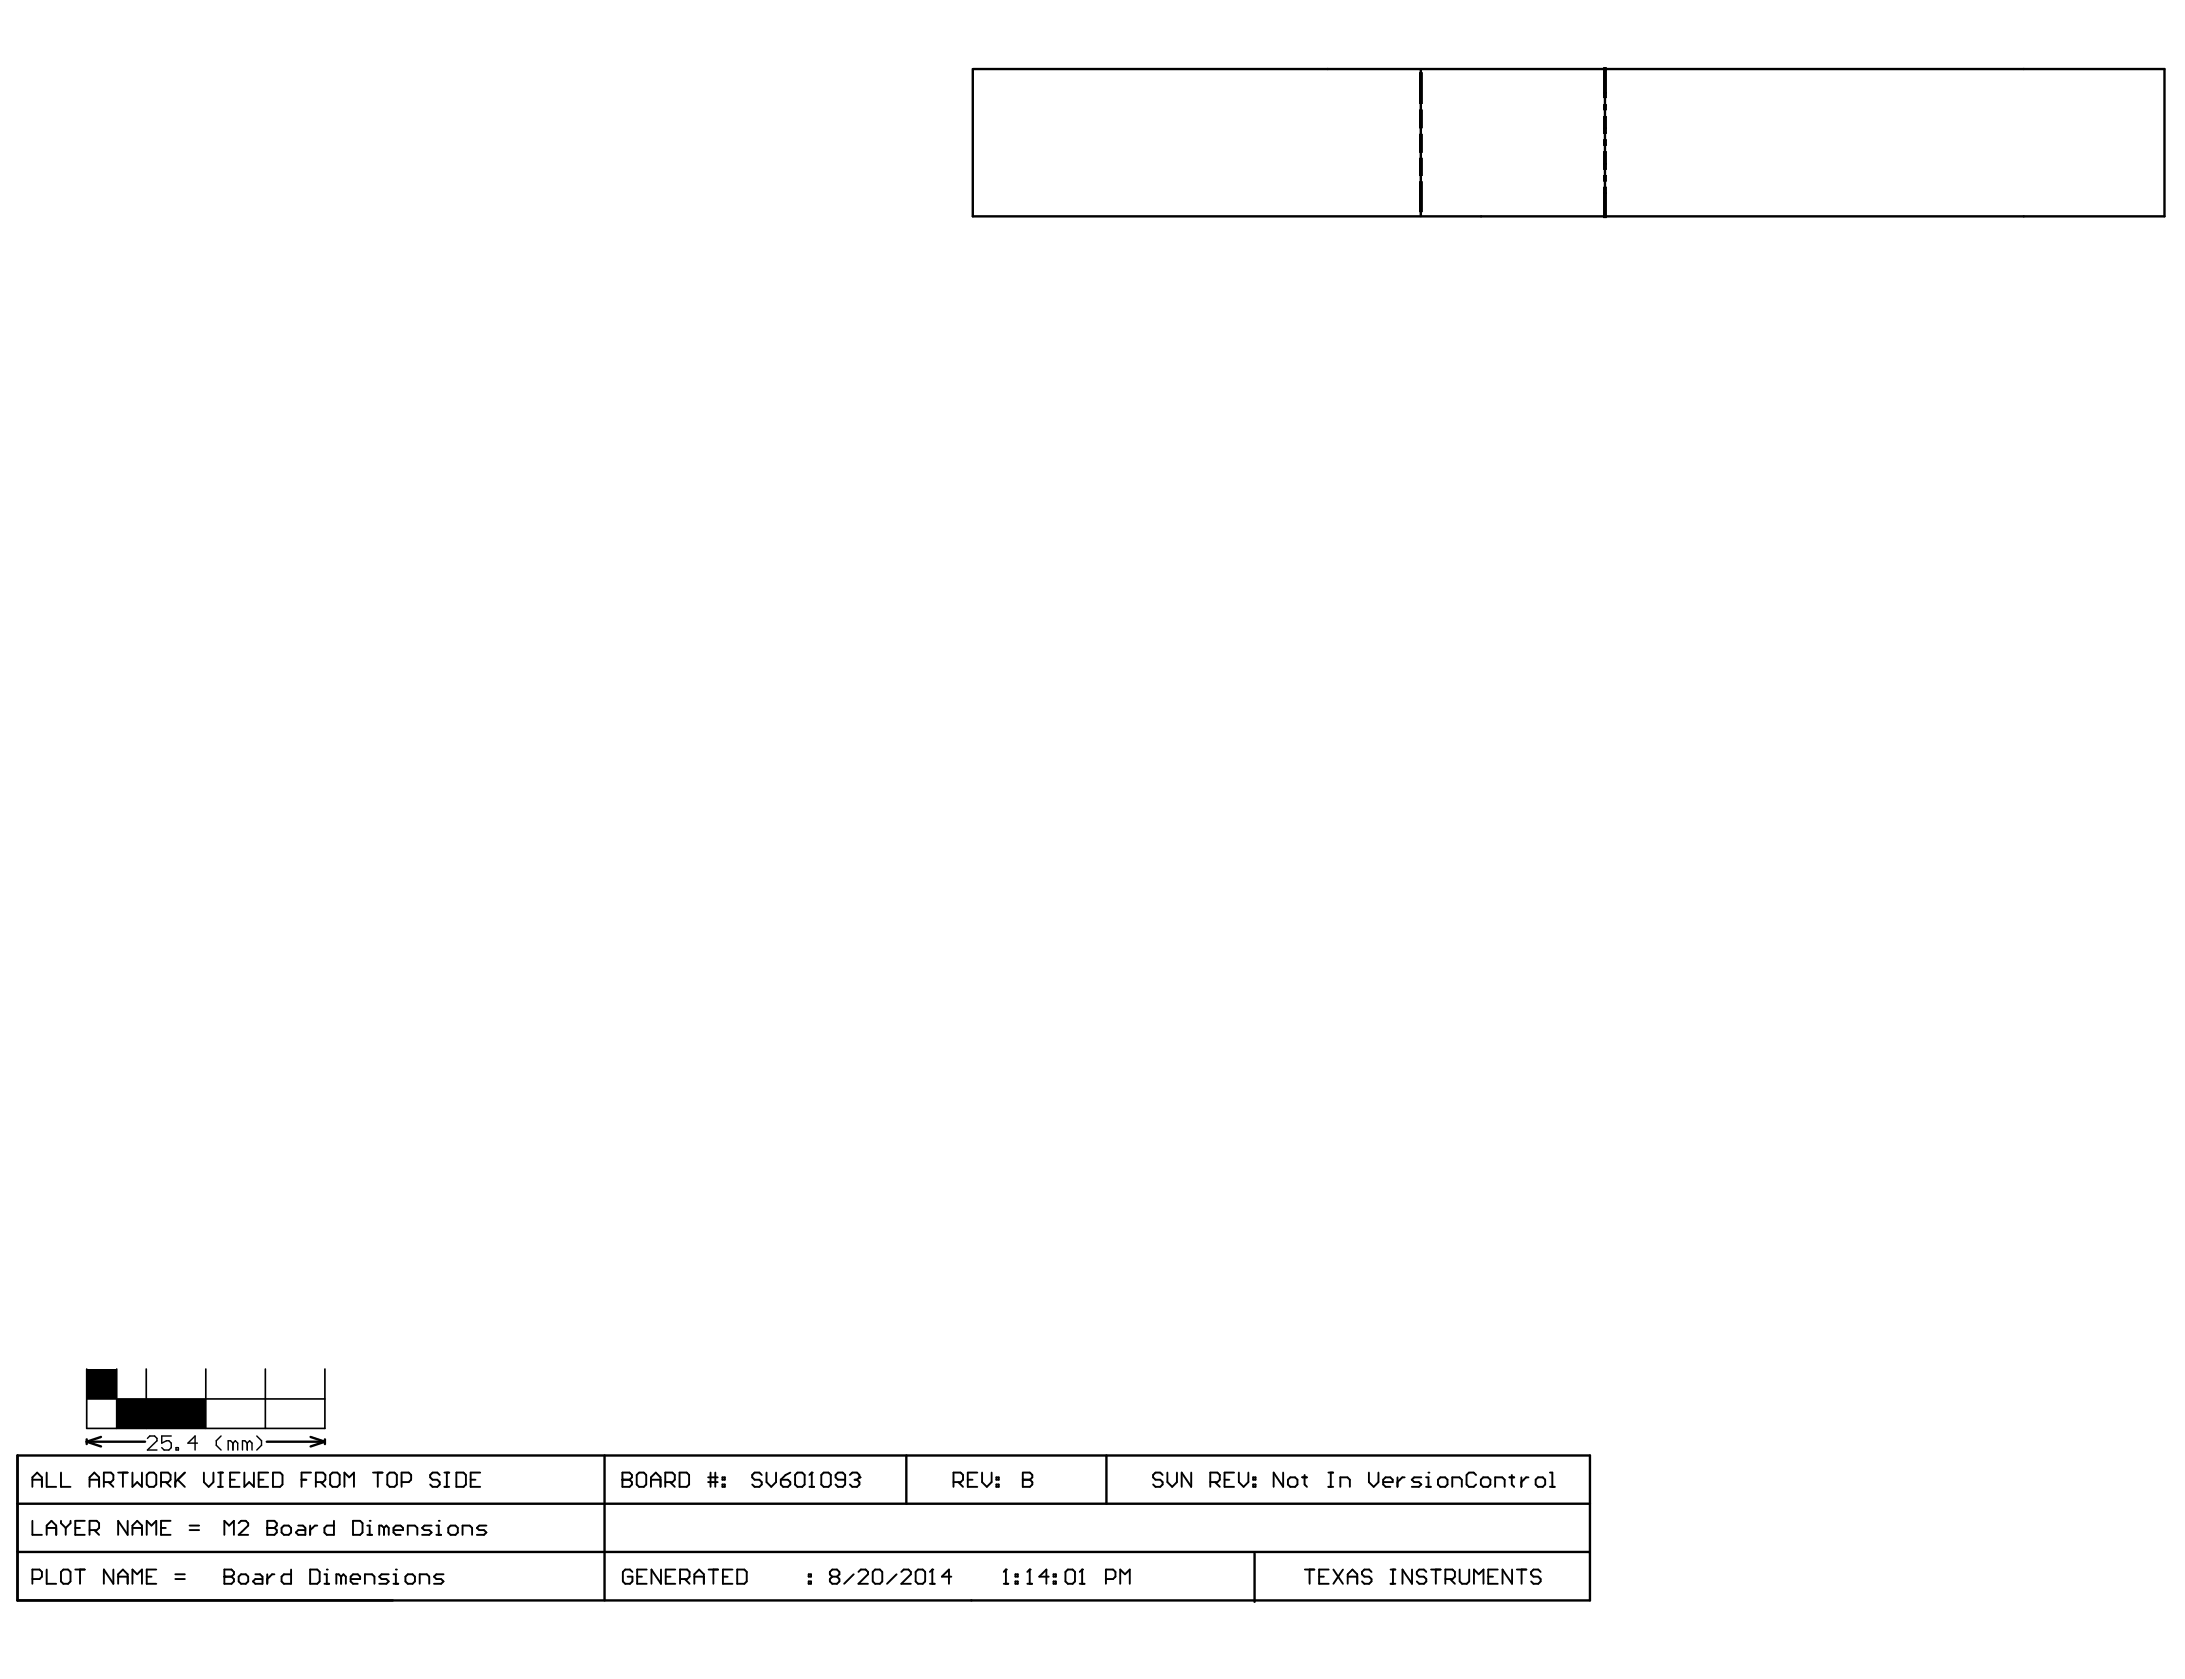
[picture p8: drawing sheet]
<svg xmlns="http://www.w3.org/2000/svg" width="271mm" height="208mm" viewBox="0 0 271 208" stroke-linecap="round" stroke-linejoin="round" font-family="sans-serif">
<g fill="none" stroke="#000" stroke-width=".12">
<path d="M176 16.7h.3v2.2h-.3zM176 13.7h.3v2.1h-.3zM176 19.6h.3v2.2h-.3zM176 9h.3v3.8h-.3zM198.9 17.3h.3v.7h-.3zM198.9 15.9h.3v.6h-.3zM198.9 13h.3v.6h-.3zM198.9 11.5h.3v.6h-.3zM198.9 18.8h.3v1.5h-.3zM198.9 14.4h.3v1.5h-.3zM198.9 8.4h.3v3.1h-.3zM176 22.6h.3v3.6h-.3z"/>
<path d="M198.9 23.2h.3v.7h-.3zM198.9 21.8h.3v.6h-.3zM198.9 20.3h.3v.7h-.3zM198.9 23.9h.3v3.1h-.3z"/>
</g>
<g fill="none" stroke="#000" stroke-width=".3">
<path d="M120.6 8.6v18.2h147.8v-18.2h-147.7M176.2 8.7v18.1M199 8.7v18M10.8 178.4v.6M10.8 178.7l1.7 .6M10.8 178.7h7.2M12.5 178.1l-1.7 .6M33.1 178.7h7.2M38.5 178.1l1.8 .6M40.3 178.4v.6M40.3 178.7l-1.8 .6M2.2 180.4v18h194.9v-18h-194.9v18"/>
<path d="M2.2 192.4h194.9M2.2 186.4h194.9M75 180.4v18M112.4 180.4v6M137.2 180.4v6M155.6 192.6v6"/>
</g>
<g fill="none" stroke="#000" stroke-width=".24">
<path d="M4 183.4h1.2M4 184.3v-1.2l.6-.5 .6 .5v1.2M4 188.5v1.8h1.2M4 195.7h.9l.3-.2v-.6l-.3-.3h-.9v1.7M5.8 182.6v1.7h1.2M5.8 190.3v-1.2l.6-.6 .6 .6v1.2M5.8 194.6v1.7h1.2M5.8 189.4h1.2M7.6 182.6v1.7h1.1M7.6 194.9l.3-.3h.5l.3 .3v1.1l-.3 .3h-.5l-.3-.3zM7.6 188.5v.3l.6 .6M8.2 189.4v.9"/>
<path d="M8.7 188.5v.3l-.5 .6M9.3 194.6h1.2M9.3 189.4h.6M9.9 194.6v1.7M10.5 188.5h-1.2v1.8h1.2M11.1 183.4h1.2M11.1 189.7h.9l.3-.3v-.6l-.3-.3h-.9v1.8M11.1 184.3v-1.2l.6-.5 .6 .5v1.2M11.7 189.7l.6 .6M12.9 183.7h.9l.3-.3v-.6l-.3-.2h-.9v1.7M13.5 183.7l.6 .6M14.1 194.6v1.7l-1.2-1.7v1.7"/>
<path d="M14.6 182.6h1.2M14.6 196.3v-1.1l.6-.6 .6 .6v1.1M14.6 195.5h1.2M15.2 182.6v1.7M15.8 188.5v1.8l-1.2-1.8v1.8M16.4 182.6v1.7l.6-.6 .6 .6v-1.7M16.4 190.3v-1.2l.6-.6 .6 .6v1.2M16.4 196.3v-1.7l.6 .6 .6-.6v1.7M16.4 189.4h1.2M18.2 182.8l.3-.2h.6l.3 .2v1.2l-.3 .3h-.6l-.3-.3zM18.2 195.5h.6M18.2 190.3v-1.8l.6 .6 .6-.6v1.8"/>
<path d="M19.4 194.6h-1.2v1.7h1.2M20 183.7h.9l.2-.3v-.6l-.2-.2h-.9v1.7M20 189.4h.6M20.6 183.7l.5 .6M21.1 188.5h-1.1v1.8h1.1M21.7 195.7h1.2M21.7 195.2h1.2M21.7 182.6v1.7M22 183.4l.9 .9M22.9 182.6l-1.2 1.1M23.5 189.7h1.2M23.5 189.1h1.2"/>
<path d="M25.3 182.6v1.1l.6 .6 .6-.6v-1.1M27.1 184.3h.5M27.1 182.6h.5M27.3 182.6v1.7M27.8 195.5h.1M27.8 194.6h.9l.3 .3v.3l-.3 .3 .3 .2v.3l-.3 .3h-.9zM27.8 195.5h.9M27.8 190.3v-1.8l.6 .6 .6-.6v1.8M28.5 183.4h.6M29.6 195.5l.3-.3h.6l.3 .3v.5l-.3 .3h-.6l-.3-.3zM29.6 188.8l.3-.3h.6l.3 .3v.3l-1.2 1.2h1.2M29.7 182.6h-1.2v1.7h1.2"/>
<path d="M30.3 182.6v1.7l.6-.6 .6 .6v-1.7M31.7 195.2h.6l.2 .3v.8h-.8l-.3-.3 .3-.3h.8M32.1 183.4h.6M33.1 189.4h.1M33.1 188.5h.9l.3 .3v.3l-.3 .3 .3 .3v.3l-.3 .3h-.9zM33.1 189.4h.9M33.1 195.2v1.1M33.3 182.6h-1.2v1.7h1.2M33.8 182.6h.9l.3 .2v1.2l-.3 .3h-.9zM34 195.2h-.3l-.6 .5M34.9 189.4l.3-.3h.6l.3 .3v.6l-.3 .3h-.6l-.3-.3zM36.1 194.6v1.7h-.9l-.3-.3v-.5l.3-.3h.9"/>
<path d="M37 189.1h.6l.3 .3v.9h-.9l-.3-.3 .3-.3h.9M37.4 183.4h.6M38.5 194.6h.8l.3 .3v1.1l-.3 .3h-.8zM38.5 189.1v1.2M38.6 182.6h-1.2v1.7M39.2 183.7h.9l.2-.3v-.6l-.2-.2h-.9v1.7M39.3 189.1h-.3l-.5 .6M39.8 183.7l.5 .6M40.2 196.3h.6M40.2 195.2h.3v1.1M40.5 194.6h.1M40.9 182.8l.3-.2h.6l.3 .2v1.2l-.3 .3h-.6l-.3-.3z"/>
<path d="M41.4 188.5v1.8h-.9l-.3-.3v-.6l.3-.3h.9M42.3 195.5l-.3-.3h-.3v1.1M42.3 195.5v.8M42.3 195.5l.3-.3 .3 .3v.8M42.7 184.3v-1.7l.6 .5 .6-.5v1.7M43.5 195.7h1.2v-.2l-.3-.3h-.6l-.3 .3v.5l.3 .3h.6M43.8 188.5h.9l.3 .3v1.2l-.3 .3h-.9zM45.2 196.3v-1.1h.9l.3 .3v.8M45.5 190.3h.6M45.5 189.1h.3v1.2M45.8 188.5h.1M46.3 182.6h1.1"/>
<path d="M46.8 182.6v1.7M47.6 189.4l-.3-.3h-.3v1.2M47.6 189.4v.9M47.6 189.4l.3-.3 .3 .3v.9M48 182.8l.3-.2h.6l.3 .2v1.2l-.3 .3h-.6l-.3-.3zM48.2 195.2h-.9l-.3 .3 .3 .2h.6l.3 .3-.3 .3h-.9M48.8 196.3h.6M48.8 195.2h.3v1.1M48.8 189.7h1.2v-.3l-.3-.3h-.6l-.3 .3v.6l.3 .3h.6M49.1 194.6h.1M49.8 183.7h.9l.3-.3v-.6l-.3-.2h-.9v1.7M50.3 195.5l.3-.3h.6l.3 .3v.5l-.3 .3h-.6l-.3-.3z"/>
<path d="M50.6 190.3v-1.2h.9l.2 .3v.9M52 196.3v-1.1h.9l.3 .3v.8M53.5 189.1h-.9l-.3 .3 .3 .3h.6l.3 .3-.3 .3h-.9M54.1 190.3h.6M54.1 189.1h.3v1.2M54.4 188.5h.1M54.5 182.8l-.3-.2h-.6l-.3 .2v.3l.3 .3h.6l.3 .3v.3l-.3 .3h-.6l-.3-.3M55 195.2h-.9l-.3 .3 .3 .2h.6l.3 .3-.3 .3h-.9M55.1 184.3h.6M55.1 182.6h.6M55.4 182.6v1.7M55.6 189.4l.3-.3h.6l.3 .3v.6l-.3 .3h-.6l-.3-.3z"/>
<path d="M56.6 182.6h.9l.3 .2v1.2l-.3 .3h-.9zM57.4 190.3v-1.2h.8l.3 .3v.9M58.4 183.4h.6M59.5 182.6h-1.1v1.7h1.1M60.3 189.1h-.9l-.3 .3 .3 .3h.6l.3 .3-.3 .3h-.9M77.2 183.4h.1M77.2 182.6h.9l.3 .2v.3l-.3 .3 .3 .3v.3l-.3 .3h-.9zM77.2 183.4h.9M78.4 194.9l-.3-.3h-.6l-.3 .3v1.1l.3 .3h.6l.3-.3v-.5h-.6M78.9 182.8l.3-.2h.6l.3 .2v1.2l-.3 .3h-.6l-.3-.3zM79 195.5h.6M80.2 194.6h-1.2v1.7h1.2"/>
<path d="M80.7 183.4h1.2M80.7 184.3v-1.2l.6-.5 .6 .5v1.2M82 194.6v1.7l-1.2-1.7v1.7M82.5 183.7h.9l.3-.3v-.6l-.3-.2h-.9v1.7M82.6 195.5h.5M83.1 183.7l.6 .6M83.7 194.6h-1.1v1.7h1.1M84.3 182.6h.9l.2 .2v1.2l-.2 .3h-.9zM84.3 195.7h.9l.3-.2v-.6l-.3-.3h-.9v1.7M84.9 195.7l.6 .6M86.1 195.5h1.2M86.1 196.3v-1.1l.6-.6 .6 .6v1.1"/>
<path d="M87.8 183.1h1.2M87.8 183.7h1.2M87.9 194.6h1.1M88.1 182.6v1.7M88.5 194.6v1.7M88.7 182.6v1.7M89.6 184h.3v.3h-.3zM89.6 183.1h.3v.3h-.3zM89.6 195.5h.6M90.8 194.6h-1.2v1.7h1.2M91.4 194.6h.9l.3 .3v1.1l-.3 .3h-.9zM94.5 182.8l-.3-.2h-.6l-.3 .2v.3l.3 .3h.6l.3 .3v.3l-.3 .3h-.6l-.3-.3"/>
<path d="M95 182.6v1.1l.6 .6 .6-.6v-1.1M96.8 183.4h.9l.3 .3v.3l-.3 .3h-.6l-.3-.3zM98 182.6l-.6 .2-.6 .6M98.6 182.8l.3-.2h.6l.3 .2v1.2l-.3 .3h-.6l-.3-.3zM100.3 196h.3v.3h-.3zM100.3 195.2h.3v.3h-.3zM100.4 184.3h.6M100.7 182.6h.1M100.7 182.6v1.7M100.7 182.6l-.3 .2M101.8 182.8l.3-.2h.6l.3 .2v1.2l-.3 .3h-.6l-.3-.3zM103.2 195.5l-.3-.3v-.3l.3-.3h.6l.3 .3v.3l-.3 .3"/>
<path d="M103.2 195.5l-.3 .2v.3l.3 .3h.6l.3-.3v-.3l-.3-.2M103.2 195.5h.6M104.8 183.4h-.9l-.3-.3v-.3l.3-.2h.6l.3 .2v1.2l-.3 .3h-.6l-.3-.3M105.4 182.8l.3-.2h.6l.3 .2v.3M105.9 195.2l-1.2 1.1M106 183.4h.3M106.3 183.4l.3 .3v.3l-.3 .3h-.6l-.3-.3M106.4 194.9l.3-.3h.6l.3 .3v.3l-1.2 1.1h1.2M106.6 183.1h.1M106.6 183.1l-.3 .3M108.2 194.9l.3-.3h.6l.3 .3v1.1l-.3 .3h-.6l-.3-.3zM111.2 195.2l-1.2 1.1"/>
<path d="M111.8 194.9l.3-.3h.5l.3 .3v.3l-1.1 1.1h1.1M113.5 194.9l.3-.3h.6l.3 .3v1.1l-.3 .3h-.6l-.3-.3zM115.3 196.3h.6M115.6 194.6h.1M115.6 194.6v1.7M115.6 194.6l-.3 .3M118 195.5h-1.2l.9-.9v1.7M118.2 183.7h.9l.3-.3v-.6l-.3-.2h-.9v1.7M118.8 183.7l.6 .6M120 183.4h.6M121.2 182.6h-1.2v1.7h1.2M121.8 182.6v1.1l.6 .6 .6-.6v-1.1"/>
<path d="M123.5 184h.3v.3h-.3zM123.5 183.1h.3v.3h-.3zM124.5 196.3h.5M124.7 194.6h.1M124.7 194.6v1.7M124.7 194.6l-.2 .3M125.9 196h.3v.3h-.3zM125.9 195.2h.3v.3h-.3zM126.8 183.4h.1M126.8 182.6h.9l.3 .2v.3l-.3 .3 .3 .3v.3l-.3 .3h-.9zM126.8 183.4h.9M127.4 196.3h.6"/>
<path d="M127.7 194.6h.1M127.7 194.6v1.7M127.7 194.6l-.3 .3M130 195.5h-1.1l.8-.9v1.7M130.6 196h.3v.3h-.3zM130.6 195.2h.3v.3h-.3zM132.1 194.9l.3-.3h.6l.3 .3v1.1l-.3 .3h-.6l-.3-.3zM133.9 196.3h.6M134.2 194.6h.1M134.2 194.6v1.7M134.2 194.6l-.3 .3M137.1 195.7h.9l.3-.2v-.6l-.3-.3h-.9v1.7"/>
<path d="M138.9 196.3v-1.7l.6 .6 .6-.6v1.7M144.2 182.8l-.3-.2h-.6l-.3 .2v.3l.3 .3h.6l.3 .3v.3l-.3 .3h-.6l-.3-.3M144.8 182.6v1.1l.5 .6 .6-.6v-1.1M147.7 182.6v1.7l-1.2-1.7v1.7M150.1 183.7h.9l.3-.3v-.6l-.3-.2h-.9v1.7M150.7 183.7l.6 .6M151.8 183.4h.6M153 182.6h-1.2v1.7h1.2M153.6 182.6v1.1l.6 .6 .6-.6v-1.1M155.4 184h.3v.3h-.3zM155.4 183.1h.3v.3h-.3zM159.1 182.6v1.7l-1.2-1.7v1.7"/>
<path d="M159.7 183.4l.3-.3h.6l.3 .3v.6l-.3 .3h-.6l-.3-.3zM161.5 183.1h.6M161.8 182.8v1.2l.3 .3M161.8 194.6h1.2M162.4 194.6v1.7M163.6 195.5h.6M164.7 184.3h.6M164.7 182.6h.6M164.7 194.6h-1.1v1.7h1.1M165 182.6v1.7M165.3 194.6l1.2 1.7M166.2 184.3v-1.2h.9l.3 .3v.9"/>
<path d="M166.5 194.6l-1.2 1.7M167.1 195.5h1.2M167.1 196.3v-1.1l.6-.6 .6 .6v1.1M169.7 182.6v1.1l.6 .6 .6-.6v-1.1M170.1 194.9l-.3-.3h-.6l-.3 .3v.3l.3 .3h.6l.3 .2v.3l-.3 .3h-.6l-.3-.3M171.5 183.7h1.2v-.3l-.3-.3h-.6l-.3 .3v.6l.3 .3h.6M172.4 194.6h.6M172.4 196.3h.6M172.7 194.6v1.7M173.3 183.1v1.2M174.2 183.1h-.3l-.6 .6M175.1 194.6v1.7l-1.2-1.7v1.7"/>
<path d="M176.2 183.1h-.8l-.3 .3 .3 .3h.5l.3 .3-.3 .3h-.8M176.8 184.3h.6M176.8 183.1h.3v1.2M176.9 194.9l-.3-.3h-.6l-.3 .3v.3l.3 .3h.6l.3 .2v.3l-.3 .3h-.6l-.3-.3M177.1 182.6h.1M177.4 194.6h1.2M178 194.6v1.7M178.3 183.4l.3-.3h.6l.3 .3v.6l-.3 .3h-.6l-.3-.3zM179.2 195.7h.9l.3-.2v-.6l-.3-.3h-.9v1.7M179.8 195.7l.6 .6M180.1 184.3v-1.2h.9l.3 .3v.9M181 194.6v1.4l.3 .3h.6l.3-.3v-1.4"/>
<path d="M182.8 196.3v-1.7l.6 .6 .5-.6v1.7M183 182.8l-.3-.2h-.6l-.3 .2v1.2l.3 .3h.6l.3-.3M183.6 183.4l.3-.3h.6l.3 .3v.6l-.3 .3h-.6l-.3-.3zM184.5 195.5h.6M185.4 184.3v-1.2h.9l.3 .3v.9M185.7 194.6h-1.2v1.7h1.2M187.2 183.1h.6M187.5 182.8v1.2l.3 .3M187.5 194.6v1.7l-1.2-1.7v1.7M188.1 194.6h1.2M188.6 183.1v1.2M188.7 194.6v1.7"/>
<path d="M189.5 183.1h-.3l-.6 .6M190.4 183.4l.3-.3h.6l.3 .3v.6l-.3 .3h-.6l-.3-.3zM191 194.9l-.3-.3h-.6l-.2 .3v.3l.2 .3h.6l.3 .2v.3l-.3 .3h-.6l-.2-.3M192.2 184.3h.6M192.2 182.6h.3v1.7"/>
</g>
<path d="M10.8 169.7v7.4h29.5v-7.4M10.8 173.4h29.5M14.5 169.7v7.4M18.1 169.7v7.4M25.5 169.7v7.4M32.9 169.7v7.4" fill="none" stroke="#000" stroke-width=".21"/>
<g fill="#000">
<path d="M10.8 169.7h3.7v3.7h-3.7z" fill-rule="evenodd"/>
<path d="M14.5 173.4h11v3.7h-11z" fill-rule="evenodd"/>
</g>
<path d="M18.3 178.3l.3-.3h.6l.3 .3v.3l-1.2 1.2h1.2M21.2 178h-1.1v.9l.5-.3h.3l.3 .3v.6l-.3 .3h-.6l-.2-.3M21.8 179.5h.3v.3h-.3zM24.5 178.9h-1.2l.9-.9v1.8M27.4 178l-.6 .6v.6l.6 .6M28.9 178.9l-.3-.3h-.3v1.2M28.9 178.9v.9M28.9 178.9l.3-.3 .3 .3v.9M30.7 178.9l-.3-.3h-.3v1.2M30.7 178.9v.9M30.7 178.9l.3-.3 .2 .3v.9M31.8 178l.6 .6v.6l-.6 .6" fill="none" stroke="#000" stroke-width=".18"/>
</svg>
